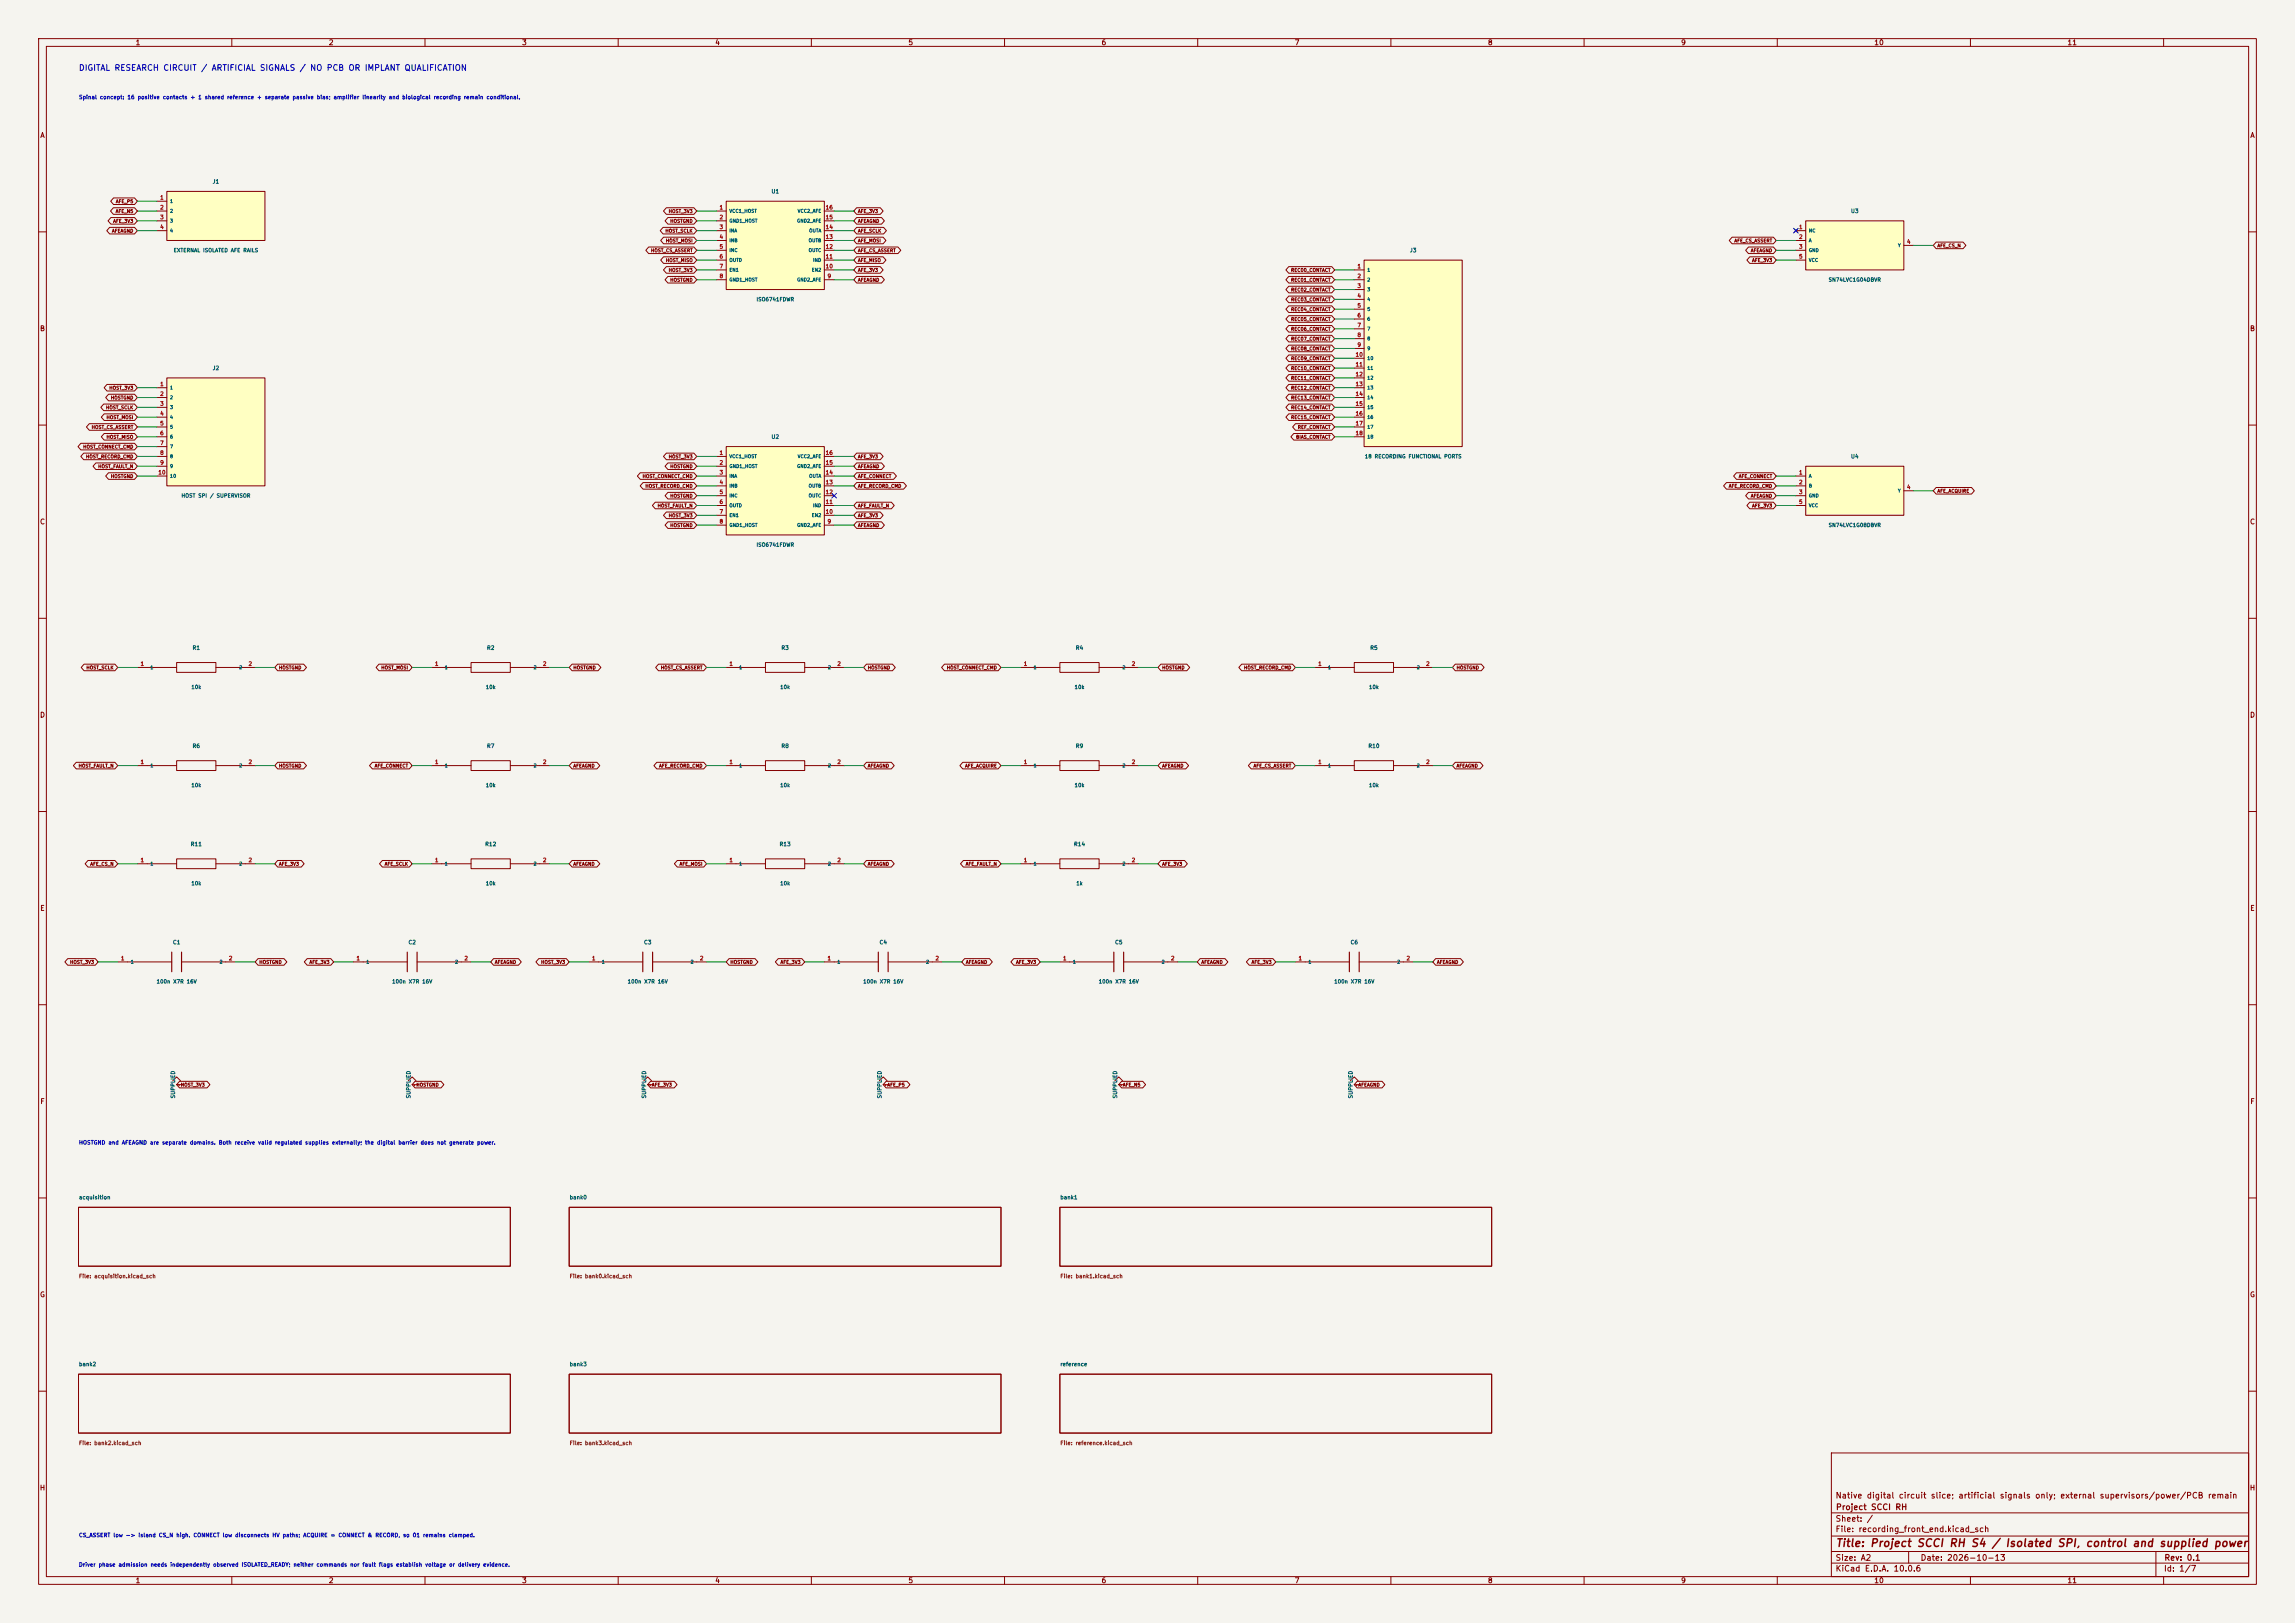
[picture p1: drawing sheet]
<svg xmlns="http://www.w3.org/2000/svg" width="594mm" height="420mm" viewBox="0 0 594 420" stroke-linecap="round" stroke-linejoin="round" font-family="sans-serif">
<defs><g id="words">
<text font-size="2" fill="#840000" x="475" y="400.8">Title: Project SCCI RH S4 / Isolated SPI, control and supplied power</text>
<text font-size="1.5" fill="#0000c2" x="20.3" y="18.7">DIGITAL RESEARCH CIRCUIT / ARTIFICIAL SIGNALS / NO PCB OR IMPLANT QUALIFICATION</text>
<g font-size="1.5" fill="#840000">
<text x="475" y="388.1">Native digital circuit slice; artificial signals only; external supervisors/power/PCB remain</text>
<text x="475" y="394.1">Sheet: /</text>
<text x="475.1" y="391.1">Project SCCI RH</text>
<text x="475" y="396.8">File: recording_front_end.kicad_sch</text>
<text x="475" y="407">KiCad E.D.A. 10.0.6</text>
<text x="475" y="404.2">Size: A2</text>
<text x="497" y="404.2">Date: 2026-10-13</text>
<text x="560" y="407">Id: 1/7</text>
<text x="560.1" y="404.2">Rev: 0.1</text>
</g>
<g font-size="1.3" fill="#840000">
<text x="35" y="12">1</text>
<text x="85" y="12">2</text>
<text x="135" y="12">3</text>
<text x="185" y="12">4</text>
<text x="235" y="12">5</text>
<text x="285" y="12">6</text>
<text x="335" y="12">7</text>
<text x="385" y="12">8</text>
<text x="435" y="12">9</text>
<text x="485" y="12">10</text>
<text x="535" y="12">11</text>
<text x="10.3" y="36">A</text>
<text x="582.3" y="36">A</text>
<text x="10.2" y="86">B</text>
<text x="582.2" y="86">B</text>
<text x="10.2" y="136">C</text>
<text x="582.2" y="136">C</text>
<text x="10.2" y="186">D</text>
<text x="582.2" y="186">D</text>
<text x="10.3" y="236">E</text>
<text x="582.3" y="236">E</text>
<text x="10.3" y="286">F</text>
<text x="582.3" y="286">F</text>
<text x="10.2" y="336">G</text>
<text x="582.2" y="336">G</text>
<text x="10.2" y="386">H</text>
<text x="582.2" y="386">H</text>
<text x="35" y="410">1</text>
<text x="85" y="410">2</text>
<text x="135" y="410">3</text>
<text x="185" y="410">4</text>
<text x="235" y="410">5</text>
<text x="285" y="410">6</text>
<text x="335" y="410">7</text>
<text x="385" y="410">8</text>
<text x="435" y="410">9</text>
<text x="485" y="410">10</text>
<text x="535" y="410">11</text>
</g>
<g font-size="1" fill="#0000c2">
<text x="20.3" y="25.9">Spinal concept: 16 positive contacts + 1 shared reference + separate passive bias; amplifier linearity and biological recording remain conditional.</text>
<text x="20.3" y="296.4">HOSTGND and AFEAGND are separate domains. Both receive valid regulated supplies externally; the digital barrier does not generate power.</text>
<text x="20.3" y="398">CS_ASSERT low -&gt; island CS_N high. CONNECT low disconnects HV paths; ACQUIRE = CONNECT &amp; RECORD, so 01 remains clamped.</text>
<text x="20.3" y="405.6">Driver phase admission needs independently observed ISOLATED_READY; neither commands nor fault flags establish voltage or delivery evidence.</text>
</g>
<g font-size="1" fill="#006464">
<text x="54.9" y="47.7">J1</text>
<text x="199.6" y="50.3">U1</text>
<text x="479" y="55.4">U3</text>
<text x="44.8" y="65.5">EXTERNAL ISOLATED AFE RAILS</text>
<text x="364.8" y="65.5">J3</text>
<text x="473.2" y="73.1">SN74LVC1G04DBVR</text>
<text x="195.7" y="78.2">ISO6741FDWR</text>
<text x="54.9" y="96">J2</text>
<text x="199.6" y="113.8">U2</text>
<text x="353.1" y="118.8">18 RECORDING FUNCTIONAL PORTS</text>
<text x="479" y="118.9">U4</text>
<text x="46.9" y="129">HOST SPI / SUPERVISOR</text>
<text x="473.2" y="136.6">SN74LVC1G08DBVR</text>
<text x="195.7" y="141.7">ISO6741FDWR</text>
<text x="49.7" y="168.4">R1</text>
<text x="125.9" y="168.4">R2</text>
<text x="202.1" y="168.4">R3</text>
<text x="278.3" y="168.4">R4</text>
<text x="354.5" y="168.4">R5</text>
<text x="49.4" y="178.5">10k</text>
<text x="125.6" y="178.5">10k</text>
<text x="201.8" y="178.5">10k</text>
<text x="278" y="178.5">10k</text>
<text x="354.2" y="178.5">10k</text>
<text x="49.7" y="193.8">R6</text>
<text x="125.9" y="193.8">R7</text>
<text x="202.1" y="193.8">R8</text>
<text x="278.3" y="193.8">R9</text>
<text x="354" y="193.8">R10</text>
<text x="49.4" y="203.9">10k</text>
<text x="125.6" y="203.9">10k</text>
<text x="201.8" y="203.9">10k</text>
<text x="278" y="203.9">10k</text>
<text x="354.2" y="203.9">10k</text>
<text x="49.2" y="219.2">R11</text>
<text x="125.4" y="219.2">R12</text>
<text x="201.6" y="219.2">R13</text>
<text x="277.8" y="219.2">R14</text>
<text x="49.4" y="229.3">10k</text>
<text x="125.6" y="229.3">10k</text>
<text x="201.8" y="229.3">10k</text>
<text x="278.5" y="229.3">1k</text>
<text x="44.6" y="244.6">C1</text>
<text x="105.6" y="244.6">C2</text>
<text x="166.6" y="244.6">C3</text>
<text x="227.5" y="244.6">C4</text>
<text x="288.5" y="244.6">C5</text>
<text x="349.4" y="244.6">C6</text>
<text x="40.4" y="254.7">100n X7R 16V</text>
<text x="101.4" y="254.7">100n X7R 16V</text>
<text x="162.3" y="254.7">100n X7R 16V</text>
<text x="223.3" y="254.7">100n X7R 16V</text>
<text x="284.3" y="254.7">100n X7R 16V</text>
<text x="345.2" y="254.7">100n X7R 16V</text>
<text x="45.5" y="284.4" transform="rotate(-90 45.5 284.4)">SUPPLIED</text>
<text x="106.5" y="284.4" transform="rotate(-90 106.5 284.4)">SUPPLIED</text>
<text x="167.5" y="284.4" transform="rotate(-90 167.5 284.4)">SUPPLIED</text>
<text x="228.4" y="284.4" transform="rotate(-90 228.4 284.4)">SUPPLIED</text>
<text x="289.4" y="284.4" transform="rotate(-90 289.4 284.4)">SUPPLIED</text>
<text x="350.3" y="284.4" transform="rotate(-90 350.3 284.4)">SUPPLIED</text>
<text x="20.3" y="310.6">acquisition</text>
<text x="147.3" y="310.6">bank0</text>
<text x="274.3" y="310.6">bank1</text>
<text x="20.3" y="353.8">bank2</text>
<text x="147.3" y="353.8">bank3</text>
<text x="274.3" y="353.8">reference</text>
</g>
<g font-size="1" fill="#a90000">
<text x="41.3" y="51.9">1</text>
<text x="41.3" y="54.4">2</text>
<text x="41.3" y="57">3</text>
<text x="41.3" y="59.5">4</text>
<text x="186.1" y="54.4">1</text>
<text x="186.1" y="57">2</text>
<text x="186.1" y="59.5">3</text>
<text x="213.6" y="59.5">14</text>
<text x="213.6" y="57">15</text>
<text x="213.6" y="54.4">16</text>
<text x="465.5" y="59.5">1</text>
<text x="186.1" y="62">4</text>
<text x="186.1" y="64.6">5</text>
<text x="213.6" y="64.6">12</text>
<text x="213.6" y="62">13</text>
<text x="465.5" y="62">2</text>
<text x="465.5" y="64.6">3</text>
<text x="493.5" y="63.3">4</text>
<text x="186.1" y="67.1">6</text>
<text x="186.1" y="69.7">7</text>
<text x="213.6" y="69.7">10</text>
<text x="213.6" y="67.1">11</text>
<text x="351.2" y="69.7">1</text>
<text x="465.5" y="67.1">5</text>
<text x="186.1" y="72.2">8</text>
<text x="214.1" y="72.2">9</text>
<text x="351.2" y="72.2">2</text>
<text x="351.2" y="74.7">3</text>
<text x="351.2" y="77.3">4</text>
<text x="351.2" y="79.8">5</text>
<text x="351.2" y="82.4">6</text>
<text x="351.2" y="84.9">7</text>
<text x="351.2" y="87.4">8</text>
<text x="351.2" y="90">9</text>
<text x="350.7" y="92.5">10</text>
<text x="350.7" y="95.1">11</text>
<text x="41.3" y="100.1">1</text>
<text x="350.7" y="97.6">12</text>
<text x="350.7" y="100.1">13</text>
<text x="41.3" y="102.7">2</text>
<text x="41.3" y="105.2">3</text>
<text x="41.3" y="107.8">4</text>
<text x="350.7" y="102.7">14</text>
<text x="350.7" y="105.2">15</text>
<text x="350.7" y="107.8">16</text>
<text x="41.3" y="110.3">5</text>
<text x="41.3" y="112.8">6</text>
<text x="350.7" y="110.3">17</text>
<text x="350.7" y="112.8">18</text>
<text x="41.3" y="115.4">7</text>
<text x="41.3" y="117.9">8</text>
<text x="186.1" y="117.9">1</text>
<text x="213.6" y="117.9">16</text>
<text x="40.9" y="123">10</text>
<text x="41.3" y="120.5">9</text>
<text x="186.1" y="120.5">2</text>
<text x="186.1" y="123">3</text>
<text x="186.1" y="125.5">4</text>
<text x="213.6" y="125.5">13</text>
<text x="213.6" y="123">14</text>
<text x="213.6" y="120.5">15</text>
<text x="465.5" y="123">1</text>
<text x="465.5" y="125.5">2</text>
<text x="186.1" y="128.1">5</text>
<text x="186.1" y="130.6">6</text>
<text x="213.6" y="130.6">11</text>
<text x="213.6" y="128.1">12</text>
<text x="465.5" y="128.1">3</text>
<text x="465.5" y="130.6">5</text>
<text x="493.5" y="126.8">4</text>
<text x="186.1" y="133.2">7</text>
<text x="186.1" y="135.7">8</text>
<text x="213.6" y="133.2">10</text>
<text x="214.1" y="135.7">9</text>
<text x="36.3" y="172.5">1</text>
<text x="64.2" y="172.5">2</text>
<text x="112.5" y="172.5">1</text>
<text x="140.4" y="172.5">2</text>
<text x="188.7" y="172.5">1</text>
<text x="216.6" y="172.5">2</text>
<text x="264.9" y="172.5">1</text>
<text x="292.8" y="172.5">2</text>
<text x="341.1" y="172.5">1</text>
<text x="369" y="172.5">2</text>
<text x="36.3" y="197.9">1</text>
<text x="64.2" y="197.9">2</text>
<text x="112.5" y="197.9">1</text>
<text x="140.4" y="197.9">2</text>
<text x="188.7" y="197.9">1</text>
<text x="216.6" y="197.9">2</text>
<text x="264.9" y="197.9">1</text>
<text x="292.8" y="197.9">2</text>
<text x="341.1" y="197.9">1</text>
<text x="369" y="197.9">2</text>
<text x="36.3" y="223.3">1</text>
<text x="64.2" y="223.3">2</text>
<text x="112.5" y="223.3">1</text>
<text x="140.4" y="223.3">2</text>
<text x="188.7" y="223.3">1</text>
<text x="216.6" y="223.3">2</text>
<text x="264.9" y="223.3">1</text>
<text x="292.8" y="223.3">2</text>
<text x="31.2" y="248.7">1</text>
<text x="59.1" y="248.7">2</text>
<text x="92.1" y="248.7">1</text>
<text x="120.1" y="248.7">2</text>
<text x="153.1" y="248.7">1</text>
<text x="181" y="248.7">2</text>
<text x="214.1" y="248.7">1</text>
<text x="242" y="248.7">2</text>
<text x="275" y="248.7">1</text>
<text x="303" y="248.7">2</text>
<text x="336" y="248.7">1</text>
<text x="363.9" y="248.7">2</text>
<text x="47.4" y="281.2" transform="rotate(-90 47.4 281.2)">1</text>
<text x="108.4" y="281.2" transform="rotate(-90 108.4 281.2)">1</text>
<text x="169.3" y="281.2" transform="rotate(-90 169.3 281.2)">1</text>
<text x="230.3" y="281.2" transform="rotate(-90 230.3 281.2)">1</text>
<text x="291.3" y="281.2" transform="rotate(-90 291.3 281.2)">1</text>
<text x="352.2" y="281.2" transform="rotate(-90 352.2 281.2)">1</text>
</g>
<g font-size="1" fill="#725600">
<text x="20.3" y="331">File: acquisition.kicad_sch</text>
<text x="147.3" y="331">File: bank0.kicad_sch</text>
<text x="274.3" y="331">File: bank1.kicad_sch</text>
<text x="20.3" y="374.2">File: bank2.kicad_sch</text>
<text x="147.3" y="374.2">File: bank3.kicad_sch</text>
<text x="274.3" y="374.2">File: reference.kicad_sch</text>
</g>
<g font-size=".9" fill="#840000">
<text x="29.9" y="52.8">AFE_P5</text>
<text x="29.2" y="57.9">AFE_3V3</text>
<text x="29.8" y="55.3">AFE_N5</text>
<text x="173" y="55.3">HOST_3V3</text>
<text x="173.4" y="57.9">HOSTGND</text>
<text x="222" y="55.3">AFE_3V3</text>
<text x="222" y="57.9">AFEAGND</text>
<text x="28.9" y="60.4">AFEAGND</text>
<text x="168.4" y="65.5">HOST_CS_ASSERT</text>
<text x="172.1" y="60.4">HOST_SCLK</text>
<text x="172.2" y="62.9">HOST_MOSI</text>
<text x="222" y="60.4">AFE_SCLK</text>
<text x="222" y="62.9">AFE_MOSI</text>
<text x="222" y="65.5">AFE_CS_ASSERT</text>
<text x="448.8" y="62.9">AFE_CS_ASSERT</text>
<text x="453.1" y="65.5">AFEAGND</text>
<text x="501.4" y="64.2">AFE_CS_N</text>
<text x="172.2" y="68">HOST_MISO</text>
<text x="173" y="70.6">HOST_3V3</text>
<text x="222" y="68">AFE_MISO</text>
<text x="222" y="70.6">AFE_3V3</text>
<text x="334.1" y="70.6">REC00_CONTACT</text>
<text x="453.4" y="68">AFE_3V3</text>
<text x="173.4" y="73.1">HOSTGND</text>
<text x="222" y="73.1">AFEAGND</text>
<text x="334.1" y="73.1">REC01_CONTACT</text>
<text x="334.1" y="75.6">REC02_CONTACT</text>
<text x="334.1" y="78.2">REC03_CONTACT</text>
<text x="334.1" y="80.7">REC04_CONTACT</text>
<text x="334.1" y="83.3">REC05_CONTACT</text>
<text x="334.1" y="85.8">REC06_CONTACT</text>
<text x="334.1" y="88.3">REC07_CONTACT</text>
<text x="334.1" y="96">REC10_CONTACT</text>
<text x="334.1" y="90.9">REC08_CONTACT</text>
<text x="334.1" y="93.4">REC09_CONTACT</text>
<text x="28.2" y="101">HOST_3V3</text>
<text x="334.1" y="98.5">REC11_CONTACT</text>
<text x="334.1" y="101">REC12_CONTACT</text>
<text x="27.3" y="106.1">HOST_SCLK</text>
<text x="28.6" y="103.6">HOSTGND</text>
<text x="334.1" y="103.6">REC13_CONTACT</text>
<text x="334.1" y="106.1">REC14_CONTACT</text>
<text x="23.6" y="111.2">HOST_CS_ASSERT</text>
<text x="27.5" y="108.7">HOST_MOSI</text>
<text x="27.5" y="113.7">HOST_MISO</text>
<text x="334.1" y="108.7">REC15_CONTACT</text>
<text x="335.4" y="113.7">BIAS_CONTACT</text>
<text x="335.8" y="111.2">REF_CONTACT</text>
<text x="21.4" y="116.3">HOST_CONNECT_CMD</text>
<text x="22.2" y="118.8">HOST_RECORD_CMD</text>
<text x="173" y="118.8">HOST_3V3</text>
<text x="222" y="118.8">AFE_3V3</text>
<text x="25.3" y="121.4">HOST_FAULT_N</text>
<text x="28.6" y="123.9">HOSTGND</text>
<text x="166.2" y="123.9">HOST_CONNECT_CMD</text>
<text x="173.4" y="121.4">HOSTGND</text>
<text x="222" y="121.4">AFEAGND</text>
<text x="222" y="123.9">AFE_CONNECT</text>
<text x="449.9" y="123.9">AFE_CONNECT</text>
<text x="166.9" y="126.4">HOST_RECORD_CMD</text>
<text x="170.1" y="131.5">HOST_FAULT_N</text>
<text x="173.4" y="129">HOSTGND</text>
<text x="222" y="126.4">AFE_RECORD_CMD</text>
<text x="222" y="131.5">AFE_FAULT_N</text>
<text x="447.3" y="126.4">AFE_RECORD_CMD</text>
<text x="453.1" y="129">AFEAGND</text>
<text x="453.4" y="131.5">AFE_3V3</text>
<text x="501.4" y="127.7">AFE_ACQUIRE</text>
<text x="173" y="134.1">HOST_3V3</text>
<text x="173.4" y="136.6">HOSTGND</text>
<text x="222" y="134.1">AFE_3V3</text>
<text x="222" y="136.6">AFEAGND</text>
<text x="22.3" y="173.4">HOST_SCLK</text>
<text x="72.1" y="173.4">HOSTGND</text>
<text x="98.6" y="173.4">HOST_MOSI</text>
<text x="148.3" y="173.4">HOSTGND</text>
<text x="170.9" y="173.4">HOST_CS_ASSERT</text>
<text x="224.5" y="173.4">HOSTGND</text>
<text x="244.9" y="173.4">HOST_CONNECT_CMD</text>
<text x="300.7" y="173.4">HOSTGND</text>
<text x="321.9" y="173.4">HOST_RECORD_CMD</text>
<text x="376.9" y="173.4">HOSTGND</text>
<text x="20.2" y="198.8">HOST_FAULT_N</text>
<text x="72.1" y="198.8">HOSTGND</text>
<text x="96.9" y="198.8">AFE_CONNECT</text>
<text x="148.3" y="198.8">AFEAGND</text>
<text x="170.5" y="198.8">AFE_RECORD_CMD</text>
<text x="224.5" y="198.8">AFEAGND</text>
<text x="249.7" y="198.8">AFE_ACQUIRE</text>
<text x="300.7" y="198.8">AFEAGND</text>
<text x="324.3" y="198.8">AFE_CS_ASSERT</text>
<text x="376.9" y="198.8">AFEAGND</text>
<text x="23.3" y="224.2">AFE_CS_N</text>
<text x="72.1" y="224.2">AFE_3V3</text>
<text x="99.5" y="224.2">AFE_SCLK</text>
<text x="148.3" y="224.2">AFEAGND</text>
<text x="175.8" y="224.2">AFE_MOSI</text>
<text x="224.5" y="224.2">AFEAGND</text>
<text x="249.8" y="224.2">AFE_FAULT_N</text>
<text x="300.7" y="224.2">AFE_3V3</text>
<text x="18" y="249.6">HOST_3V3</text>
<text x="67" y="249.6">HOSTGND</text>
<text x="80" y="249.6">AFE_3V3</text>
<text x="128" y="249.6">AFEAGND</text>
<text x="139.9" y="249.6">HOST_3V3</text>
<text x="188.9" y="249.6">HOSTGND</text>
<text x="201.9" y="249.6">AFE_3V3</text>
<text x="249.9" y="249.6">AFEAGND</text>
<text x="262.9" y="249.6">AFE_3V3</text>
<text x="310.9" y="249.6">AFEAGND</text>
<text x="323.8" y="249.6">AFE_3V3</text>
<text x="371.8" y="249.6">AFEAGND</text>
<text x="46.7" y="281.4">HOST_3V3</text>
<text x="107.7" y="281.4">HOSTGND</text>
<text x="168.6" y="281.4">AFE_3V3</text>
<text x="229.6" y="281.4">AFE_P5</text>
<text x="290.5" y="281.4">AFE_N5</text>
<text x="351.5" y="281.4">AFEAGND</text>
</g>
<g font-size=".9" fill="#006464">
<text x="43.9" y="52.7">1</text>
<text x="43.9" y="55.3">2</text>
<text x="43.9" y="57.8">3</text>
<text x="188.7" y="55.3">VCC1_HOST</text>
<text x="188.7" y="57.8">GND1_HOST</text>
<text x="206.2" y="57.8">GND2_AFE</text>
<text x="206.4" y="55.3">VCC2_AFE</text>
<text x="43.9" y="60.3">4</text>
<text x="188.7" y="60.3">INA</text>
<text x="188.7" y="62.9">INB</text>
<text x="188.7" y="65.4">INC</text>
<text x="209.2" y="65.4">OUTC</text>
<text x="209.2" y="62.9">OUTB</text>
<text x="209.3" y="60.3">OUTA</text>
<text x="468.1" y="60.3">NC</text>
<text x="468.1" y="62.9">A</text>
<text x="468.1" y="65.4">GND</text>
<text x="491.1" y="64.1">Y</text>
<text x="188.7" y="68">OUTD</text>
<text x="188.7" y="70.5">EN1</text>
<text x="210" y="70.5">EN2</text>
<text x="210.3" y="68">IND</text>
<text x="353.8" y="70.5">1</text>
<text x="468.1" y="68">VCC</text>
<text x="188.7" y="73">GND1_HOST</text>
<text x="206.2" y="73">GND2_AFE</text>
<text x="353.8" y="73">2</text>
<text x="353.8" y="75.6">3</text>
<text x="353.8" y="78.1">4</text>
<text x="353.8" y="80.7">5</text>
<text x="353.8" y="83.2">6</text>
<text x="353.8" y="85.7">7</text>
<text x="353.8" y="88.3">8</text>
<text x="353.8" y="90.8">9</text>
<text x="353.8" y="93.4">10</text>
<text x="353.8" y="95.9">11</text>
<text x="43.9" y="101">1</text>
<text x="353.8" y="98.4">12</text>
<text x="353.8" y="101">13</text>
<text x="43.9" y="103.5">2</text>
<text x="43.9" y="106.1">3</text>
<text x="353.8" y="103.5">14</text>
<text x="353.8" y="106.1">15</text>
<text x="43.9" y="108.6">4</text>
<text x="43.9" y="111.1">5</text>
<text x="43.9" y="113.7">6</text>
<text x="353.8" y="108.6">16</text>
<text x="353.8" y="111.1">17</text>
<text x="353.8" y="113.7">18</text>
<text x="43.9" y="116.2">7</text>
<text x="43.9" y="118.8">8</text>
<text x="188.7" y="118.8">VCC1_HOST</text>
<text x="206.4" y="118.8">VCC2_AFE</text>
<text x="43.9" y="121.3">9</text>
<text x="43.9" y="123.8">10</text>
<text x="188.7" y="121.3">GND1_HOST</text>
<text x="188.7" y="123.8">INA</text>
<text x="206.2" y="121.3">GND2_AFE</text>
<text x="209.3" y="123.8">OUTA</text>
<text x="468.1" y="123.8">A</text>
<text x="188.7" y="126.4">INB</text>
<text x="188.7" y="128.9">INC</text>
<text x="188.7" y="131.5">OUTD</text>
<text x="209.2" y="128.9">OUTC</text>
<text x="209.2" y="126.4">OUTB</text>
<text x="210.3" y="131.5">IND</text>
<text x="468.1" y="126.4">B</text>
<text x="468.1" y="128.9">GND</text>
<text x="468.1" y="131.5">VCC</text>
<text x="491.1" y="127.6">Y</text>
<text x="188.7" y="134">EN1</text>
<text x="188.7" y="136.5">GND1_HOST</text>
<text x="206.2" y="136.5">GND2_AFE</text>
<text x="210" y="134">EN2</text>
<text x="38.8" y="173.4">1</text>
<text x="61.8" y="173.4">2</text>
<text x="115" y="173.4">1</text>
<text x="138" y="173.4">2</text>
<text x="191.2" y="173.4">1</text>
<text x="214.2" y="173.4">2</text>
<text x="267.4" y="173.4">1</text>
<text x="290.4" y="173.4">2</text>
<text x="343.6" y="173.4">1</text>
<text x="366.6" y="173.4">2</text>
<text x="38.8" y="198.8">1</text>
<text x="61.8" y="198.8">2</text>
<text x="115" y="198.8">1</text>
<text x="138" y="198.8">2</text>
<text x="191.2" y="198.8">1</text>
<text x="214.2" y="198.8">2</text>
<text x="267.4" y="198.8">1</text>
<text x="290.4" y="198.8">2</text>
<text x="343.6" y="198.8">1</text>
<text x="366.6" y="198.8">2</text>
<text x="38.8" y="224.2">1</text>
<text x="61.8" y="224.2">2</text>
<text x="115" y="224.2">1</text>
<text x="138" y="224.2">2</text>
<text x="191.2" y="224.2">1</text>
<text x="214.2" y="224.2">2</text>
<text x="267.4" y="224.2">1</text>
<text x="290.4" y="224.2">2</text>
<text x="33.7" y="249.6">1</text>
<text x="56.7" y="249.6">2</text>
<text x="94.7" y="249.6">1</text>
<text x="117.7" y="249.6">2</text>
<text x="155.7" y="249.6">1</text>
<text x="178.6" y="249.6">2</text>
<text x="216.6" y="249.6">1</text>
<text x="239.6" y="249.6">2</text>
<text x="277.6" y="249.6">1</text>
<text x="300.6" y="249.6">2</text>
<text x="338.5" y="249.6">1</text>
<text x="361.5" y="249.6">2</text>
</g>
</g></defs>
<path d="M0 0h594v420h-594z" fill="#f5f4ef" stroke="#f5f4ef" stroke-width=".26"/>
<g fill="none" stroke="#840000" stroke-width=".26">
<path d="M10 10h574v400h-574zM12 12h570v396h-570zM60 10v2M110 10v2M160 10v2M210 10v2M260 10v2M310 10v2M360 10v2M410 10v2M460 10v2M510 10v2"/>
<path d="M560 10v2M10 60h2M582 60h2M10 110h2M582 110h2M10 160h2M264.2 172.7h10.1M274.3 171.5h10.2v2.5h-10.2zM284.5 172.7h10.1M340.4 172.7h10.1M350.5 171.5h10.2v2.5h-10.2zM360.7 172.7h10.1"/>
<path d="M582 160h2M264.2 198.1h10.1M274.3 196.9h10.2v2.5h-10.2zM284.5 198.1h10.1M10 210h2M582 210h2M274.3 248.9h14M290.8 248.9h14M335.3 248.9h13.9M351.8 248.9h14M10 260h2M349.5 279.7l1-1 1 1"/>
<path d="M582 260h2M350.5 280.7h.1M10 310h2M20.3 312.4h111.8v15.3h-111.8zM147.3 312.4h111.8v15.3h-111.8zM274.3 312.4h111.8v15.3h-111.8zM582 310h2M20.3 355.6h111.8v15.2h-111.8zM147.3 355.6h111.8v15.2h-111.8zM274.3 355.6h111.8v15.2h-111.8zM10 360h2M474 376h108v32h-108z"/>
<path d="M582 360h2M474 397.5h108M474 391.5h108M60 408v2M110 408v2M160 408v2M210 408v2M260 408v2M310 408v2M360 408v2M410 408v2M460 408v2"/>
<path d="M474 404.5h108M474 401.5h108M494 401.5v3M510 408v2M558 401.5v6.5M560 408v2"/>
</g>
<path d="M288.3 246.4v5.1M290.8 246.4v5.1M349.2 246.4v5.1M351.8 246.4v5.1" fill="none" stroke="#840000" stroke-width=".3"/>
<path d="M353.1 67.3h25.4v48.3h-25.4z" fill="#ffffc2"/>
<g fill="none" stroke="#840000" stroke-width=".26">
<path d="M350.5 69.9h2.6M350.5 72.4h2.6M350.5 74.9h2.6M350.5 77.5h2.6M353.1 67.3h25.4v48.3h-25.4zM350.5 80h2.6M350.5 82.6h2.6M350.5 85.1h2.6M350.5 87.6h2.6M350.5 90.2h2.6M350.5 92.7h2.6M350.5 95.3h2.6"/>
<path d="M350.5 97.8h2.6M350.5 100.3h2.6M350.5 102.9h2.6M350.5 105.4h2.6M350.5 108h2.6M350.5 110.5h2.6M350.5 113h2.6"/>
</g>
<path d="M467.4 120.7h25.4v12.7h-25.4z" fill="#ffffc2"/>
<path d="M464.8 123.2h2.6M464.8 125.7h2.6M464.8 128.3h2.6M464.8 130.8h2.6M467.4 120.7h25.4v12.7h-25.4zM492.8 127h2.5M288.6 279.7l1-1 1 1M289.6 280.7h.1" fill="none" stroke="#840000" stroke-width=".26"/>
<path d="M43.2 49.5h25.4v12.7h-25.4z" fill="#ffffc2"/>
<path d="M40.6 52.1h2.6M40.6 54.6h2.6M40.6 57.2h2.6M40.6 59.7h2.6M43.2 49.5h25.4v12.7h-25.4z" fill="none" stroke="#840000" stroke-width=".26"/>
<path d="M188 52.1h25.4v22.8h-25.4z" fill="#ffffc2"/>
<g fill="none" stroke="#840000" stroke-width=".26">
<path d="M185.4 54.6h2.6M185.4 57.2h2.6M185.4 59.7h2.6M188 52.1h25.4v22.8h-25.4zM213.4 54.6h2.5M213.4 57.2h2.5M213.4 59.7h2.5M185.4 62.2h2.6M185.4 64.8h2.6M185.4 67.3h2.6M185.4 69.9h2.6M185.4 72.4h2.6"/>
<path d="M213.4 62.2h2.5M213.4 64.8h2.5M213.4 67.3h2.5M213.4 69.9h2.5M213.4 72.4h2.5"/>
</g>
<path d="M188 115.6h25.4v22.8h-25.4z" fill="#ffffc2"/>
<g fill="none" stroke="#840000" stroke-width=".26">
<path d="M185.4 118.1h2.6M188 115.6h25.4v22.8h-25.4zM213.4 118.1h2.5M185.4 120.7h2.6M185.4 123.2h2.6M185.4 125.7h2.6M185.4 128.3h2.6M185.4 130.8h2.6M185.4 133.4h2.6M185.4 135.9h2.6M213.4 120.7h2.5M213.4 123.2h2.5"/>
<path d="M213.4 125.7h2.5M213.4 128.3h2.5M213.4 130.8h2.5M213.4 133.4h2.5M213.4 135.9h2.5M35.6 172.7h10.1M45.7 171.5h10.2v2.5h-10.2zM55.9 172.7h10.1M35.6 198.1h10.1M45.7 196.9h10.2v2.5h-10.2zM55.9 198.1h10.1M35.6 223.5h10.1"/>
<path d="M45.7 222.3h10.2v2.5h-10.2zM55.9 223.5h10.1M30.5 248.9h13.9M47 248.9h14M91.4 248.9h14M107.9 248.9h14M105.7 279.7l1-1 1 1M106.7 280.7h.1"/>
</g>
<path d="M44.4 246.4v5.1M47 246.4v5.1M105.4 246.4v5.1M107.9 246.4v5.1" fill="none" stroke="#840000" stroke-width=".3"/>
<path d="M467.4 57.2h25.4v12.7h-25.4z" fill="#ffffc2"/>
<g fill="none" stroke="#840000" stroke-width=".26">
<path d="M464.4 59.3l.8 .8M464.8 59.7h2.6M465.2 59.3l-.8 .8M467.4 57.2h25.4v12.7h-25.4zM464.8 62.2h2.6M464.8 64.8h2.6M464.8 67.3h2.6M492.8 63.5h2.5M340.4 198.1h10.1M350.5 196.9h10.2v2.5h-10.2zM360.7 198.1h10.1M264.2 223.5h10.1"/>
<path d="M274.3 222.3h10.2v2.5h-10.2zM284.5 223.5h10.1M44.7 279.7l1-1 1 1M45.7 280.7h.1"/>
</g>
<path d="M43.2 97.8h25.4v27.9h-25.4z" fill="#ffffc2"/>
<g fill="none" stroke="#840000" stroke-width=".26">
<path d="M28.4 58.8h6.4l.8 .9-.8 .8h-6.4l-.8-.8zM28.7 56.3h6.1l.8 .9-.8 .8h-6.1l-.7-.8zM29.3 53.8h5.5l.8 .8-.8 .9h-5.5l-.7-.9zM29.4 51.2h5.4l.8 .9-.8 .8h-5.4l-.8-.8zM171.6 58.8h8l.7 .9-.7 .8h-8l-.7-.8zM172.5 53.8h7.1l.7 .8-.7 .9h-7.1l-.8-.9zM172.9 56.3h6.7l.7 .9-.7 .8h-6.7l-.8-.8zM221.7 53.8h6.1l.8 .8-.8 .9h-6.1l-.7-.9zM221.7 56.3h6.5l.7 .9-.7 .8h-6.5l-.7-.8zM221.7 58.8h7l.7 .9-.7 .8h-7l-.7-.8zM167.9 63.9h11.7l.7 .9-.7 .8h-11.7l-.7-.8zM171.7 61.4h7.9l.7 .8-.7 .9h-7.9l-.7-.9z"/>
<path d="M171.7 66.5h7.9l.7 .8-.7 .9h-7.9l-.7-.9zM172.5 69h7.1l.7 .9-.7 .8h-7.1l-.8-.8zM172.9 71.5h6.7l.7 .9-.7 .8h-6.7l-.8-.8zM221.7 61.4h6.9l.7 .8-.7 .9h-6.9l-.7-.9zM221.7 63.9h10.7l.8 .9-.8 .8h-10.7l-.7-.8zM221.7 66.5h6.9l.7 .8-.7 .9h-6.9l-.7-.9zM221.7 69h6.1l.8 .9-.8 .8h-6.1l-.7-.8zM221.7 71.5h6.5l.7 .9-.7 .8h-6.5l-.7-.8zM333.6 69h11.1l.7 .9-.7 .8h-11.1l-.8-.8zM333.6 71.5h11.1l.7 .9-.7 .8h-11.1l-.8-.8zM333.6 74.1h11.1l.7 .8-.7 .9h-11.1l-.8-.9zM333.6 76.6h11.1l.7 .9-.7 .8h-11.1l-.8-.8z"/>
<path d="M333.6 79.2h11.1l.7 .8-.7 .9h-11.1l-.8-.9zM448.3 61.4h10.7l.7 .8-.7 .9h-10.7l-.7-.9zM452.6 63.9h6.4l.7 .9-.7 .8h-6.4l-.8-.8zM452.9 66.5h6.1l.7 .8-.7 .9h-6.1l-.8-.9zM501.1 62.6h7l.7 .9-.7 .9h-7l-.7-.9zM27.7 99.5h7.1l.8 .8-.8 .9h-7.1l-.8-.9zM43.2 97.8h25.4v27.9h-25.4zM333.6 94.4h11.1l.7 .9-.7 .8h-11.1l-.8-.8zM333.6 81.7h11.1l.7 .9-.7 .8h-11.1l-.8-.8zM333.6 84.2h11.1l.7 .9-.7 .8h-11.1l-.8-.8zM333.6 86.8h11.1l.7 .8-.7 .9h-11.1l-.8-.9zM333.6 89.3h11.1l.7 .9-.7 .8h-11.1l-.8-.8z"/>
<path d="M333.6 91.9h11.1l.7 .8-.7 .9h-11.1l-.8-.9zM333.6 96.9h11.1l.7 .9-.7 .8h-11.1l-.8-.8zM333.6 99.5h11.1l.7 .8-.7 .9h-11.1l-.8-.9zM20.9 114.7h13.9l.8 .9-.8 .8h-13.9l-.7-.8zM21.7 117.3h13.1l.8 .8-.8 .9h-13.1l-.8-.9zM23.1 109.6h11.7l.8 .9-.8 .8h-11.7l-.7-.8zM24.8 119.8h10l.8 .9-.8 .8h-10l-.7-.8zM26.8 104.6h8l.8 .8-.8 .9h-8l-.7-.9zM27 107.1h7.8l.8 .9-.8 .8h-7.8l-.8-.8zM27 112.2h7.8l.8 .8-.8 .9h-7.8l-.8-.9zM28.1 102h6.7l.8 .9-.8 .8h-6.7l-.7-.8zM40.6 100.3h2.6"/>
<path d="M40.6 102.9h2.6M40.6 105.4h2.6M40.6 108h2.6M40.6 110.5h2.6M40.6 113h2.6M40.6 115.6h2.6M40.6 118.1h2.6M172.5 117.3h7.1l.7 .8-.7 .9h-7.1l-.8-.9zM172.9 119.8h6.7l.7 .9-.7 .8h-6.7l-.8-.8zM221.7 117.3h6.1l.8 .8-.8 .9h-6.1l-.7-.9zM221.7 119.8h6.5l.7 .9-.7 .8h-6.5l-.7-.8zM333.6 102h11.1l.7 .9-.7 .8h-11.1l-.8-.8z"/>
<path d="M333.6 104.6h11.1l.7 .8-.7 .9h-11.1l-.8-.9zM333.6 107.1h11.1l.7 .9-.7 .8h-11.1l-.8-.8zM334.9 112.2h9.8l.7 .8-.7 .9h-9.8l-.8-.9zM335.3 109.6h9.4l.7 .9-.7 .8h-9.4l-.7-.8zM28.1 122.3h6.7l.8 .9-.8 .8h-6.7l-.7-.8zM40.6 120.7h2.6M40.6 123.2h2.6M165.7 122.3h13.9l.7 .9-.7 .8h-13.9l-.7-.8zM166.4 124.9h13.2l.7 .8-.7 .9h-13.2l-.7-.9zM169.6 130h10l.7 .8-.7 .9h-10l-.7-.9zM172.5 132.5h7.1l.7 .9-.7 .8h-7.1l-.8-.8zM172.9 127.4h6.7l.7 .9-.7 .8h-6.7l-.8-.8z"/>
<path d="M172.9 135h6.7l.7 .9-.7 .8h-6.7l-.8-.8zM221.7 122.3h9.6l.7 .9-.7 .8h-9.6l-.7-.8zM221.7 124.9h12.2l.7 .8-.7 .9h-12.2l-.7-.9zM221.7 130h9l.8 .8-.8 .9h-9l-.7-.9zM221.7 132.5h6.1l.8 .9-.8 .8h-6.1l-.7-.8zM221.7 135h6.5l.7 .9-.7 .8h-6.5l-.7-.8zM446.9 124.9h12.1l.7 .8-.7 .9h-12.1l-.8-.9zM449.4 122.3h9.6l.7 .9-.7 .8h-9.6l-.7-.8zM452.6 127.4h6.4l.7 .9-.7 .8h-6.4l-.8-.8zM452.9 130h6.1l.7 .8-.7 .9h-6.1l-.8-.9zM501.1 126.1h9.2l.7 .9-.7 .9h-9.2l-.7-.9zM21.8 171.9h7.9l.8 .8-.8 .9h-7.9l-.8-.9z"/>
<path d="M71.9 171.9h6.7l.7 .8-.7 .9h-6.7l-.8-.9zM98.1 171.9h7.8l.8 .8-.8 .9h-7.8l-.8-.9zM111.8 172.7h10.1M121.9 171.5h10.2v2.5h-10.2zM132.1 172.7h10.1M148.1 171.9h6.7l.7 .8-.7 .9h-6.7l-.8-.9zM170.4 171.9h11.7l.8 .8-.8 .9h-11.7l-.7-.9zM188 172.7h10.1M198.1 171.5h10.2v2.5h-10.2zM208.3 172.7h10.1M224.3 171.9h6.7l.7 .8-.7 .9h-6.7l-.8-.9zM244.5 171.9h13.8l.8 .8-.8 .9h-13.8l-.8-.9z"/>
<path d="M300.5 171.9h6.7l.7 .8-.7 .9h-6.7l-.8-.9zM321.4 171.9h13.1l.8 .8-.8 .9h-13.1l-.8-.9zM376.7 171.9h6.7l.7 .8-.7 .9h-6.7l-.8-.9zM19.7 197.3h10l.8 .8-.8 .9h-10l-.7-.9zM71.9 197.3h6.7l.7 .8-.7 .9h-6.7l-.8-.9zM96.4 197.3h9.5l.8 .8-.8 .9h-9.5l-.8-.9zM111.8 198.1h10.1M121.9 196.9h10.2v2.5h-10.2zM132.1 198.1h10.1M148.1 197.3h6.4l.7 .8-.7 .9h-6.4l-.8-.9zM170 197.3h12.1l.8 .8-.8 .9h-12.1l-.8-.9zM188 198.1h10.1"/>
<path d="M198.1 196.9h10.2v2.5h-10.2zM208.3 198.1h10.1M224.3 197.3h6.4l.7 .8-.7 .9h-6.4l-.8-.9zM249.2 197.3h9.1l.8 .8-.8 .9h-9.1l-.8-.9zM300.5 197.3h6.4l.7 .8-.7 .9h-6.4l-.8-.9zM323.8 197.3h10.7l.8 .8-.8 .9h-10.7l-.7-.9zM376.7 197.3h6.4l.7 .8-.7 .9h-6.4l-.8-.9zM22.8 222.7h6.9l.8 .8-.8 .9h-6.9l-.8-.9zM71.9 222.7h6.1l.7 .8-.7 .9h-6.1l-.8-.9zM99 222.7h6.9l.8 .8-.8 .9h-6.9l-.8-.9zM111.8 223.5h10.1M121.9 222.3h10.2v2.5h-10.2z"/>
<path d="M132.1 223.5h10.1M148.1 222.7h6.4l.7 .8-.7 .9h-6.4l-.8-.9zM175.3 222.7h6.8l.8 .8-.8 .9h-6.8l-.8-.9zM188 223.5h10.1M198.1 222.3h10.2v2.5h-10.2zM208.3 223.5h10.1M224.3 222.7h6.4l.7 .8-.7 .9h-6.4l-.8-.9zM249.3 222.7h9l.8 .8-.8 .9h-9l-.7-.9zM300.5 222.7h6.1l.7 .8-.7 .9h-6.1l-.8-.9zM17.5 248.1h7.2l.7 .8-.7 .9h-7.2l-.7-.9zM66.8 248.1h6.7l.7 .8-.7 .9h-6.7l-.8-.9zM79.5 248.1h6.1l.8 .8-.8 .9h-6.1l-.7-.9z"/>
<path d="M127.7 248.1h6.5l.7 .8-.7 .9h-6.5l-.7-.9zM139.4 248.1h7.2l.7 .8-.7 .9h-7.2l-.7-.9zM152.4 248.9h14M168.9 248.9h14M188.7 248.1h6.7l.8 .8-.8 .9h-6.7l-.7-.9zM201.4 248.1h6.1l.8 .8-.8 .9h-6.1l-.7-.9zM213.4 248.9h13.9M229.9 248.9h13.9M249.7 248.1h6.4l.7 .8-.7 .9h-6.4l-.8-.9zM262.4 248.1h6.1l.7 .8-.7 .9h-6.1l-.8-.9zM310.6 248.1h6.5l.7 .8-.7 .9h-6.5l-.7-.9zM323.3 248.1h6.2l.7 .8-.7 .9h-6.2l-.7-.9z"/>
<path d="M371.6 248.1h6.4l.8 .8-.8 .9h-6.4l-.8-.9zM46.5 279.8h7.1l.7 .9-.7 .8h-7.1l-.8-.8zM107.4 279.8h6.7l.8 .9-.8 .8h-6.7l-.7-.8zM166.6 279.7l1-1 1 1M168.4 279.8h6.1l.7 .9-.7 .8h-6.1l-.8-.8zM227.6 279.7l1-1 1 1M229.3 279.8h5.5l.7 .9-.7 .8h-5.5l-.7-.8zM290.3 279.8h5.5l.7 .9-.7 .8h-5.5l-.7-.8zM351.3 279.8h6.4l.7 .9-.7 .8h-6.4l-.8-.8zM167.6 280.7h.1M228.6 280.7h.1"/>
</g>
<path d="M166.4 246.4v5.1M168.9 246.4v5.1M227.3 246.4v5.1M229.9 246.4v5.1" fill="none" stroke="#840000" stroke-width=".3"/>
<g fill="none" stroke="#009600" stroke-width=".26">
<path d="M35.6 54.6h5M35.6 57.2h5M35.6 59.7h5M35.6 52.1h5M180.3 54.6h5.1M180.3 57.2h5.1M180.3 59.7h5.1M215.9 54.6h5.1M215.9 57.2h5.1M215.9 59.7h5.1M180.3 64.8h5.1M180.3 62.2h5.1"/>
<path d="M180.3 67.3h5.1M180.3 69.9h5.1M180.3 72.4h5.1M215.9 64.8h5.1M215.9 62.2h5.1M215.9 67.3h5.1M215.9 69.9h5.1M215.9 72.4h5.1M345.4 69.9h5.1M345.4 72.4h5.1M345.4 74.9h5.1M345.4 77.5h5.1"/>
<path d="M459.7 64.8h5.1M459.7 62.2h5.1M459.7 67.3h5.1M495.3 63.5h5.1M345.4 80h5.1M345.4 82.6h5.1M345.4 85.1h5.1M345.4 87.6h5.1M345.4 90.2h5.1M345.4 92.7h5.1M345.4 95.3h5.1M345.4 97.8h5.1"/>
<path d="M35.6 105.4h5M35.6 108h5M35.6 110.5h5M35.6 113h5M35.6 100.3h5M35.6 118.1h5M35.6 102.9h5M35.6 115.6h5M180.3 118.1h5.1M215.9 118.1h5.1M345.4 105.4h5.1M345.4 108h5.1"/>
<path d="M345.4 110.5h5.1M345.4 113h5.1M345.4 100.3h5.1M345.4 102.9h5.1M35.6 120.7h5M35.6 123.2h5M180.3 120.7h5.1M180.3 123.2h5.1M180.3 125.7h5.1M180.3 128.3h5.1M180.3 130.8h5.1M180.3 133.4h5.1"/>
<path d="M180.3 135.9h5.1M215.9 120.7h5.1M215.9 123.2h5.1M215.9 125.7h5.1M215.9 130.8h5.1M215.9 133.4h5.1M215.9 135.9h5.1M459.7 123.2h5.1M459.7 125.7h5.1M459.7 128.3h5.1M459.7 130.8h5.1M495.3 127h5.1"/>
<path d="M30.5 172.7h5.1M66 172.7h5.1M106.7 172.7h5.1M142.2 172.7h5.1M182.9 172.7h5.1M218.4 172.7h5.1M259.1 172.7h5.1M294.6 172.7h5.1M335.3 172.7h5.1M370.8 172.7h5.1M30.5 198.1h5.1M66 198.1h5.1"/>
<path d="M106.7 198.1h5.1M142.2 198.1h5.1M182.9 198.1h5.1M218.4 198.1h5.1M259.1 198.1h5.1M294.6 198.1h5.1M335.3 198.1h5.1M370.8 198.1h5.1M30.5 223.5h5.1M66 223.5h5.1M106.7 223.5h5.1M142.2 223.5h5.1"/>
<path d="M182.9 223.5h5.1M218.4 223.5h5.1M259.1 223.5h5.1M294.6 223.5h5.1M25.4 248.9h5.1M61 248.9h5M86.4 248.9h5M121.9 248.9h5.1M147.3 248.9h5.1M182.9 248.9h5.1M208.3 248.9h5.1M243.8 248.9h5.1"/>
<path d="M269.2 248.9h5.1M304.8 248.9h5.1M330.2 248.9h5.1M365.8 248.9h5"/>
</g>
<path d="M464.2 59.1l1.2 1.2M465.4 59.1l-1.2 1.2M215.3 127.7l1.2 1.2M216.5 127.7l-1.2 1.2" fill="none" stroke="#000084" stroke-width=".26"/>
<use href="#words"/>
</svg>
